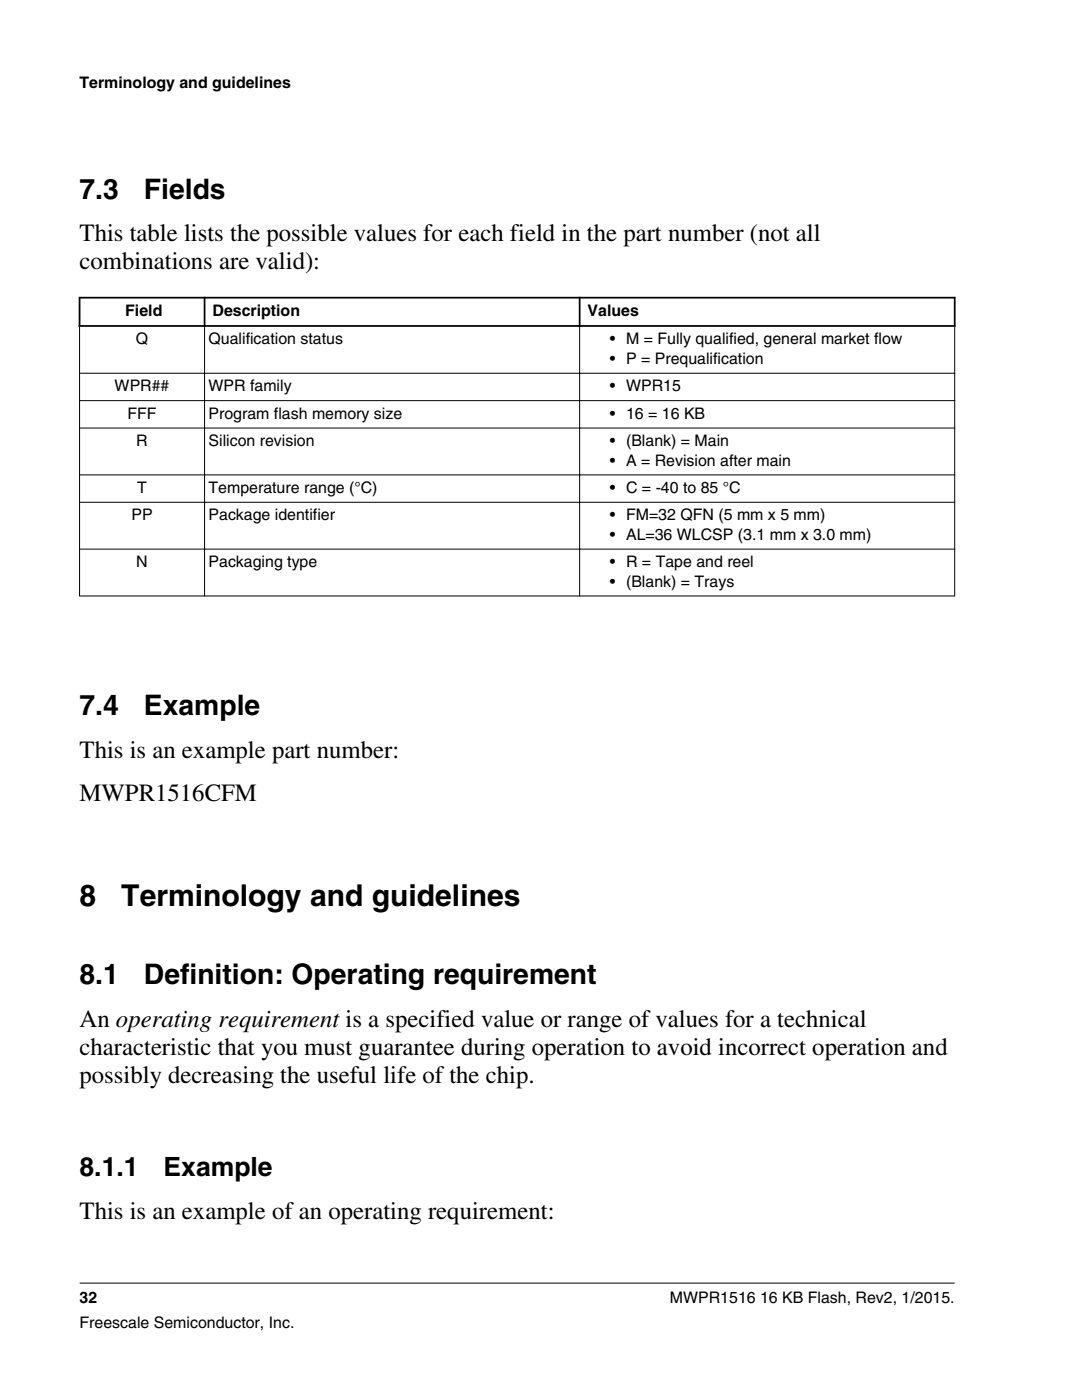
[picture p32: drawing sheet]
<svg xmlns="http://www.w3.org/2000/svg" width="216mm" height="279mm" viewBox="0 0 216 279" stroke-linecap="round" stroke-linejoin="round" font-family="sans-serif">
<defs><g id="words">
<g font-size="6">
<text x="15.9" y="180.8">8</text>
<text x="24.2" y="180.8">Terminology and guidelines</text>
</g>
<g font-size="5.6">
<text x="15.9" y="39.6">7.3</text>
<text x="28.7" y="39.6">Fields</text>
<text x="15.9" y="142.8">7.4</text>
<text x="28.7" y="142.8">Example</text>
<text x="15.9" y="196.4">8.1</text>
<text x="28.7" y="196.4">Definition: Operating requirement</text>
</g>
<g font-size="5.3">
<text x="15.9" y="234.7">8.1.1</text>
<text x="32.6" y="234.7">Example</text>
</g>
<g font-size="4.9">
<text x="15.9" y="48.1">This table lists the possible values for each field in the part number (not all</text>
<text x="15.9" y="53.7">combinations are valid):</text>
<text x="15.9" y="151.3">This is an example part number:</text>
<text x="15.9" y="159.9">MWPR1516CFM</text>
<text x="15.9" y="204.9">An operating requirement is a specified value or range of values for a technical</text>
<text x="15.9" y="210.5">characteristic that you must guarantee during operation to avoid incorrect operation and</text>
<text x="15.9" y="216.2">possibly decreasing the useful life of the chip.</text>
<text x="15.9" y="243.3">This is an example of an operating requirement:</text>
</g>
<g font-size="3.2">
<text x="15.9" y="17.5">Terminology and guidelines</text>
<text x="25" y="63.1">Field</text>
<text x="42.4" y="63.1">Description</text>
<text x="117.2" y="63.1">Values</text>
<text x="27.1" y="68.7">Q</text>
<text x="41.6" y="68.7">Qualification status</text>
<text x="121.7" y="68.7">• M = Fully qualified, general market flow</text>
<text x="121.7" y="72.6">• P = Prequalification</text>
<text x="22.9" y="78.1">WPR##</text>
<text x="25.4" y="83.6">FFF</text>
<text x="41.6" y="78.1">WPR family</text>
<text x="41.6" y="83.6">Program flash memory size</text>
<text x="121.7" y="78.1">• WPR15</text>
<text x="121.7" y="83.6">• 16 = 16 KB</text>
<text x="27.2" y="89">R</text>
<text x="41.6" y="89">Silicon revision</text>
<text x="121.7" y="89">• (Blank) = Main</text>
<text x="121.7" y="92.9">• A = Revision after main</text>
<text x="27.4" y="98.4">T</text>
<text x="41.6" y="98.4">Temperature range (°C)</text>
<text x="121.7" y="98.4">• C = -40 to 85 °C</text>
<text x="26.2" y="103.8">PP</text>
<text x="41.6" y="103.8">Package identifier</text>
<text x="121.7" y="103.8">• FM=32 QFN (5 mm x 5 mm)</text>
<text x="121.7" y="107.7">• AL=36 WLCSP (3.1 mm x 3.0 mm)</text>
<text x="27.2" y="113.2">N</text>
<text x="41.6" y="113.2">Packaging type</text>
<text x="121.7" y="113.2">• R = Tape and reel</text>
<text x="121.7" y="117.1">• (Blank) = Trays</text>
<text x="15.9" y="260">32</text>
<text x="133.7" y="260">MWPR1516 16 KB Flash, Rev2, 1/2015.</text>
<text x="15.9" y="265">Freescale Semiconductor, Inc.</text>
</g>
</g></defs>
<path d="M15.7 59.4h175M15.9 59.2v6M40.8 59.2v6M115.7 59.2v6M190.5 59.2v6M15.7 65.1h175" fill="none" stroke="#000" stroke-width=".35"/>
<path d="M15.8 74.5h174.8M15.8 80h174.8M15.9 65.2v53.8M40.8 64.8v54.2M115.7 64.8v54.2M190.5 65.2v53.8M15.8 85.4h174.8M15.8 94.8h174.8M15.8 100.2h174.8M15.8 109.6h174.8M15.8 118.9h174.8M15.9 256.1h174.6" fill="none" stroke="#000" stroke-width=".2"/>
<use href="#words"/>
</svg>
